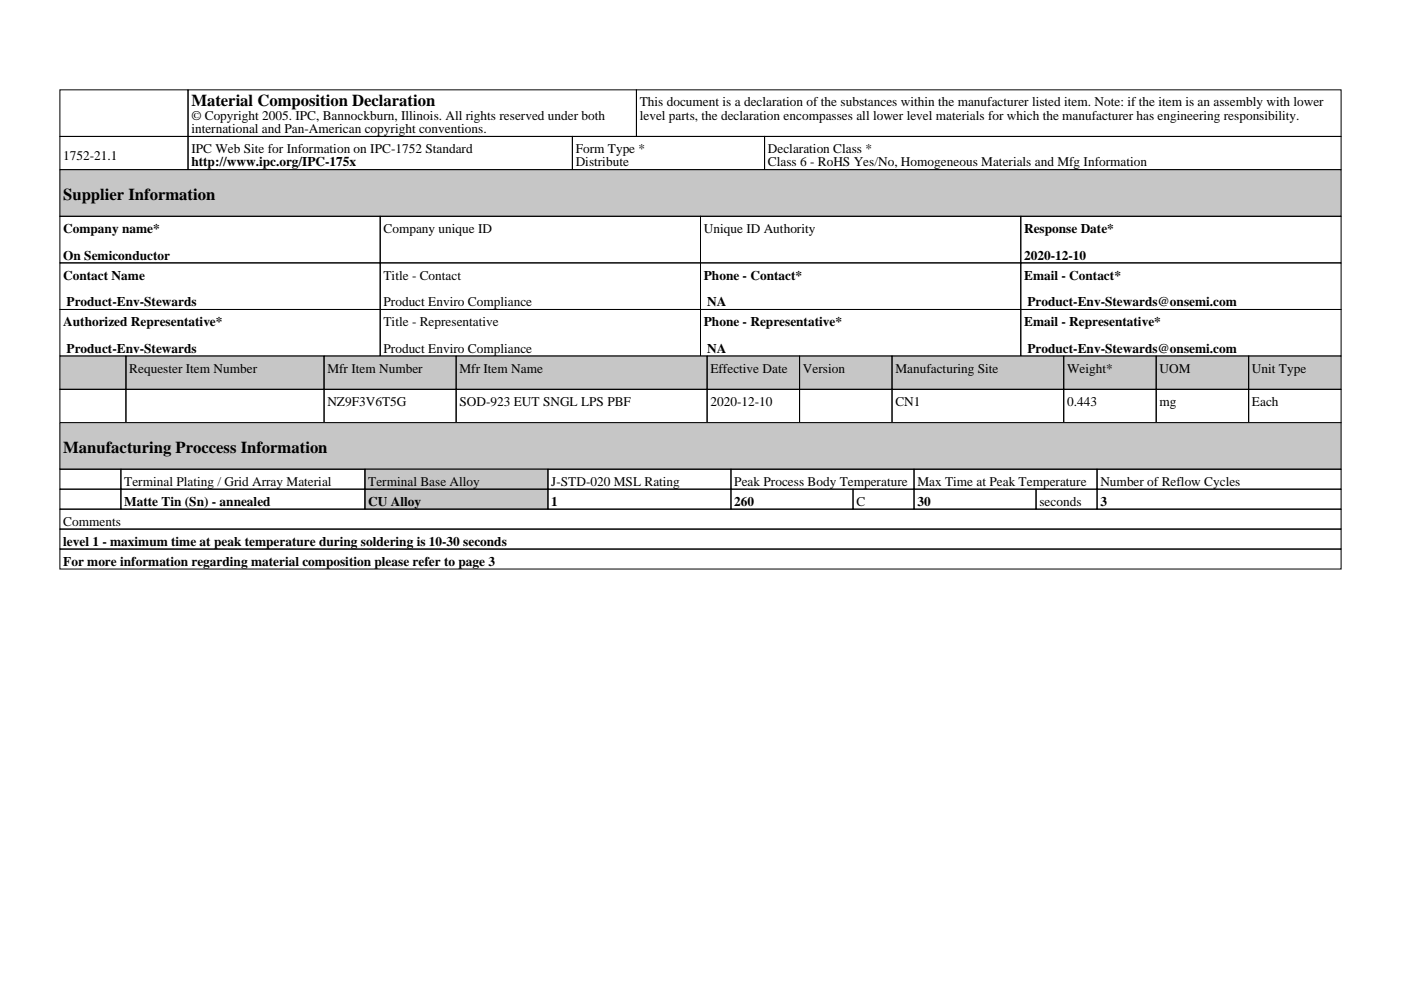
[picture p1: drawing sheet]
<svg xmlns="http://www.w3.org/2000/svg" width="297mm" height="210mm" viewBox="0 0 297 210" stroke-linecap="round" stroke-linejoin="round" font-family="sans-serif">
<defs><g id="words">
<g font-size="3.5">
<text x="40.6" y="22.6">Material Composition Declaration</text>
<text x="13.4" y="42.3">Supplier Information</text>
<text x="13.4" y="96">Manufacturing Proccess Information</text>
</g>
<g font-size="2.8">
<text x="135.6" y="22.6">This document is a declaration of the substances within the manufacturer listed item. Note: if the item is an assembly with lower</text>
<text x="40.6" y="25.4">© Copyright 2005. IPC, Bannockburn, Illinois. All rights reserved under both</text>
<text x="40.6" y="28.2">international and Pan-American copyright conventions.</text>
<text x="135.6" y="25.4">level parts, the declaration encompasses all lower level materials for which the manufacturer has engineering responsibility.</text>
<text x="13.4" y="33.9">1752-21.1</text>
<text x="40.6" y="32.5">IPC Web Site for Information on IPC-1752 Standard</text>
<text x="40.6" y="35.3">http://www.ipc.org/IPC-175x</text>
<text x="122.1" y="32.5">Form Type *</text>
<text x="122.1" y="35.3">Distribute</text>
<text x="162.8" y="32.5">Declaration Class *</text>
<text x="162.8" y="35.3">Class 6 - RoHS Yes/No, Homogeneous Materials and Mfg Information</text>
<text x="13.4" y="49.4">Company name*</text>
<text x="81.3" y="49.4">Company unique ID</text>
<text x="149.2" y="49.4">Unique ID Authority</text>
<text x="217.1" y="49.4">Response Date*</text>
<text x="13.4" y="55">On Semiconductor</text>
<text x="13.4" y="59.3">Contact Name</text>
<text x="81.3" y="59.3">Title - Contact</text>
<text x="149.2" y="59.3">Phone - Contact*</text>
<text x="217.1" y="55">2020-12-10</text>
<text x="217.1" y="59.3">Email - Contact*</text>
<text x="14.1" y="64.9">Product-Env-Stewards</text>
<text x="81.3" y="64.9">Product Enviro Compliance</text>
<text x="149.9" y="64.9">NA</text>
<text x="217.8" y="64.9">Product-Env-Stewards@onsemi.com</text>
<text x="13.4" y="69.1">Authorized Representative*</text>
<text x="81.3" y="69.1">Title - Representative</text>
<text x="149.2" y="69.1">Phone - Representative*</text>
<text x="217.1" y="69.1">Email - Representative*</text>
<text x="14.1" y="74.8">Product-Env-Stewards</text>
<text x="81.3" y="74.8">Product Enviro Compliance</text>
<text x="149.9" y="74.8">NA</text>
<text x="217.8" y="74.8">Product-Env-Stewards@onsemi.com</text>
<text x="27.4" y="79">Requester Item Number</text>
<text x="69.4" y="79">Mfr Item Number</text>
<text x="97.4" y="79">Mfr Item Name</text>
<text x="150.6" y="79">Effective Date</text>
<text x="170.2" y="79">Version</text>
<text x="189.8" y="79">Manufacturing Site</text>
<text x="226.2" y="79">Weight*</text>
<text x="245.8" y="79">UOM</text>
<text x="265.4" y="79">Unit Type</text>
<text x="69.4" y="86.1">NZ9F3V6T5G</text>
<text x="97.4" y="86.1">SOD-923 EUT SNGL LPS PBF</text>
<text x="150.6" y="86.1">2020-12-10</text>
<text x="189.8" y="86.1">CN1</text>
<text x="226.2" y="86.1">0.443</text>
<text x="245.8" y="86.1">mg</text>
<text x="265.4" y="86.1">Each</text>
<text x="26.3" y="103">Terminal Plating / Grid Array Material</text>
<text x="26.3" y="107.2">Matte Tin (Sn) - annealed</text>
<text x="78.1" y="103">Terminal Base Alloy</text>
<text x="78.1" y="107.2">CU Alloy</text>
<text x="116.9" y="103">J-STD-020 MSL Rating</text>
<text x="116.9" y="107.2">1</text>
<text x="155.7" y="103">Peak Process Body Temperature</text>
<text x="155.7" y="107.2">260</text>
<text x="181.6" y="107.2">C</text>
<text x="194.5" y="103">Max Time at Peak Temperature</text>
<text x="194.5" y="107.2">30</text>
<text x="220.4" y="107.2">seconds</text>
<text x="233.3" y="103">Number of Reflow Cycles</text>
<text x="233.3" y="107.2">3</text>
<text x="13.4" y="111.5">Comments</text>
<text x="13.4" y="115.7">level 1 - maximum time at peak temperature during soldering is 10-30 seconds</text>
<text x="13.4" y="119.9">For more information regarding material composition please refer to page 3</text>
</g>
</g></defs>
<path d="M12.7 19.1h27.2v9.8h-27.2zM39.9 19.1h95v9.8h-95zM134.9 19.1h149.4v9.8h-149.4zM12.7 28.9h27.2v7.1h-27.2zM39.9 28.9h81.5v7.1h-81.5zM121.4 28.9h40.7v7.1h-40.7zM162.1 28.9h122.2v7.1h-122.2z" fill="none" stroke="#000" stroke-width=".21"/>
<path d="M12.7 36h271.6v9.9h-271.6z" fill="#c6c6c6"/>
<g fill="none" stroke="#000" stroke-width=".21">
<path d="M12.7 36h271.6v9.9h-271.6zM12.7 45.9h67.9v9.8h-67.9zM12.7 55.7h67.9v9.9h-67.9zM80.6 45.9h67.9v9.8h-67.9zM80.6 55.7h67.9v9.9h-67.9zM148.5 45.9h67.9v9.8h-67.9zM148.5 55.7h67.9v9.9h-67.9zM216.4 45.9h67.9v9.8h-67.9zM216.4 55.7h67.9v9.9h-67.9zM12.7 65.6h67.9v9.9h-67.9zM80.6 65.6h67.9v9.9h-67.9zM148.5 65.6h67.9v9.9h-67.9z"/>
<path d="M216.4 65.6h67.9v9.9h-67.9z"/>
</g>
<g fill="#c6c6c6">
<path d="M12.7 75.5h14v7.1h-14z"/>
<path d="M26.7 75.5h42v7.1h-42z"/>
<path d="M68.7 75.5h28v7.1h-28z"/>
<path d="M96.7 75.5h53.2v7.1h-53.2z"/>
<path d="M149.9 75.5h19.6v7.1h-19.6z"/>
<path d="M169.5 75.5h19.6v7.1h-19.6z"/>
<path d="M189.1 75.5h36.4v7.1h-36.4z"/>
<path d="M225.5 75.5h19.6v7.1h-19.6z"/>
<path d="M245.1 75.5h19.6v7.1h-19.6z"/>
<path d="M264.7 75.5h19.6v7.1h-19.6z"/>
</g>
<g fill="none" stroke="#000" stroke-width=".21">
<path d="M12.7 75.5h14v7.1h-14zM26.7 75.5h42v7.1h-42zM68.7 75.5h28v7.1h-28zM96.7 75.5h53.2v7.1h-53.2zM149.9 75.5h19.6v7.1h-19.6zM169.5 75.5h19.6v7.1h-19.6zM189.1 75.5h36.4v7.1h-36.4zM225.5 75.5h19.6v7.1h-19.6zM245.1 75.5h19.6v7.1h-19.6zM264.7 75.5h19.6v7.1h-19.6zM12.7 82.6h14v7h-14zM26.7 82.6h42v7h-42z"/>
<path d="M68.7 82.6h28v7h-28zM96.7 82.6h53.2v7h-53.2zM149.9 82.6h19.6v7h-19.6zM169.5 82.6h19.6v7h-19.6zM189.1 82.6h36.4v7h-36.4zM225.5 82.6h19.6v7h-19.6zM245.1 82.6h19.6v7h-19.6zM264.7 82.6h19.6v7h-19.6z"/>
</g>
<path d="M12.7 89.6h271.6v9.9h-271.6z" fill="#c6c6c6"/>
<path d="M12.7 89.6h271.6v9.9h-271.6z" fill="none" stroke="#000" stroke-width=".21"/>
<g fill="#c6c6c6">
<path d="M77.4 99.5h38.8v4.2h-38.8z"/>
<path d="M77.4 103.7h38.8v4.3h-38.8z"/>
</g>
<g fill="none" stroke="#000" stroke-width=".21">
<path d="M12.7 99.5h12.9v4.2h-12.9zM25.6 99.5h51.8v4.2h-51.8zM77.4 99.5h38.8v4.2h-38.8zM116.2 99.5h38.8v4.2h-38.8zM155 99.5h38.8v4.2h-38.8zM193.8 99.5h38.8v4.2h-38.8zM232.6 99.5h51.7v4.2h-51.7zM12.7 103.7h12.9v4.3h-12.9zM12.7 108h271.6v4.2h-271.6zM12.7 112.2h271.6v4.2h-271.6zM12.7 116.4h271.6v4.3h-271.6zM25.6 103.7h51.8v4.3h-51.8z"/>
<path d="M77.4 103.7h38.8v4.3h-38.8zM116.2 103.7h38.8v4.3h-38.8zM155 103.7h25.9v4.3h-25.9zM180.9 103.7h12.9v4.3h-12.9zM193.8 103.7h25.9v4.3h-25.9zM219.7 103.7h12.9v4.3h-12.9zM232.6 103.7h51.7v4.3h-51.7z"/>
</g>
<use href="#words"/>
</svg>
